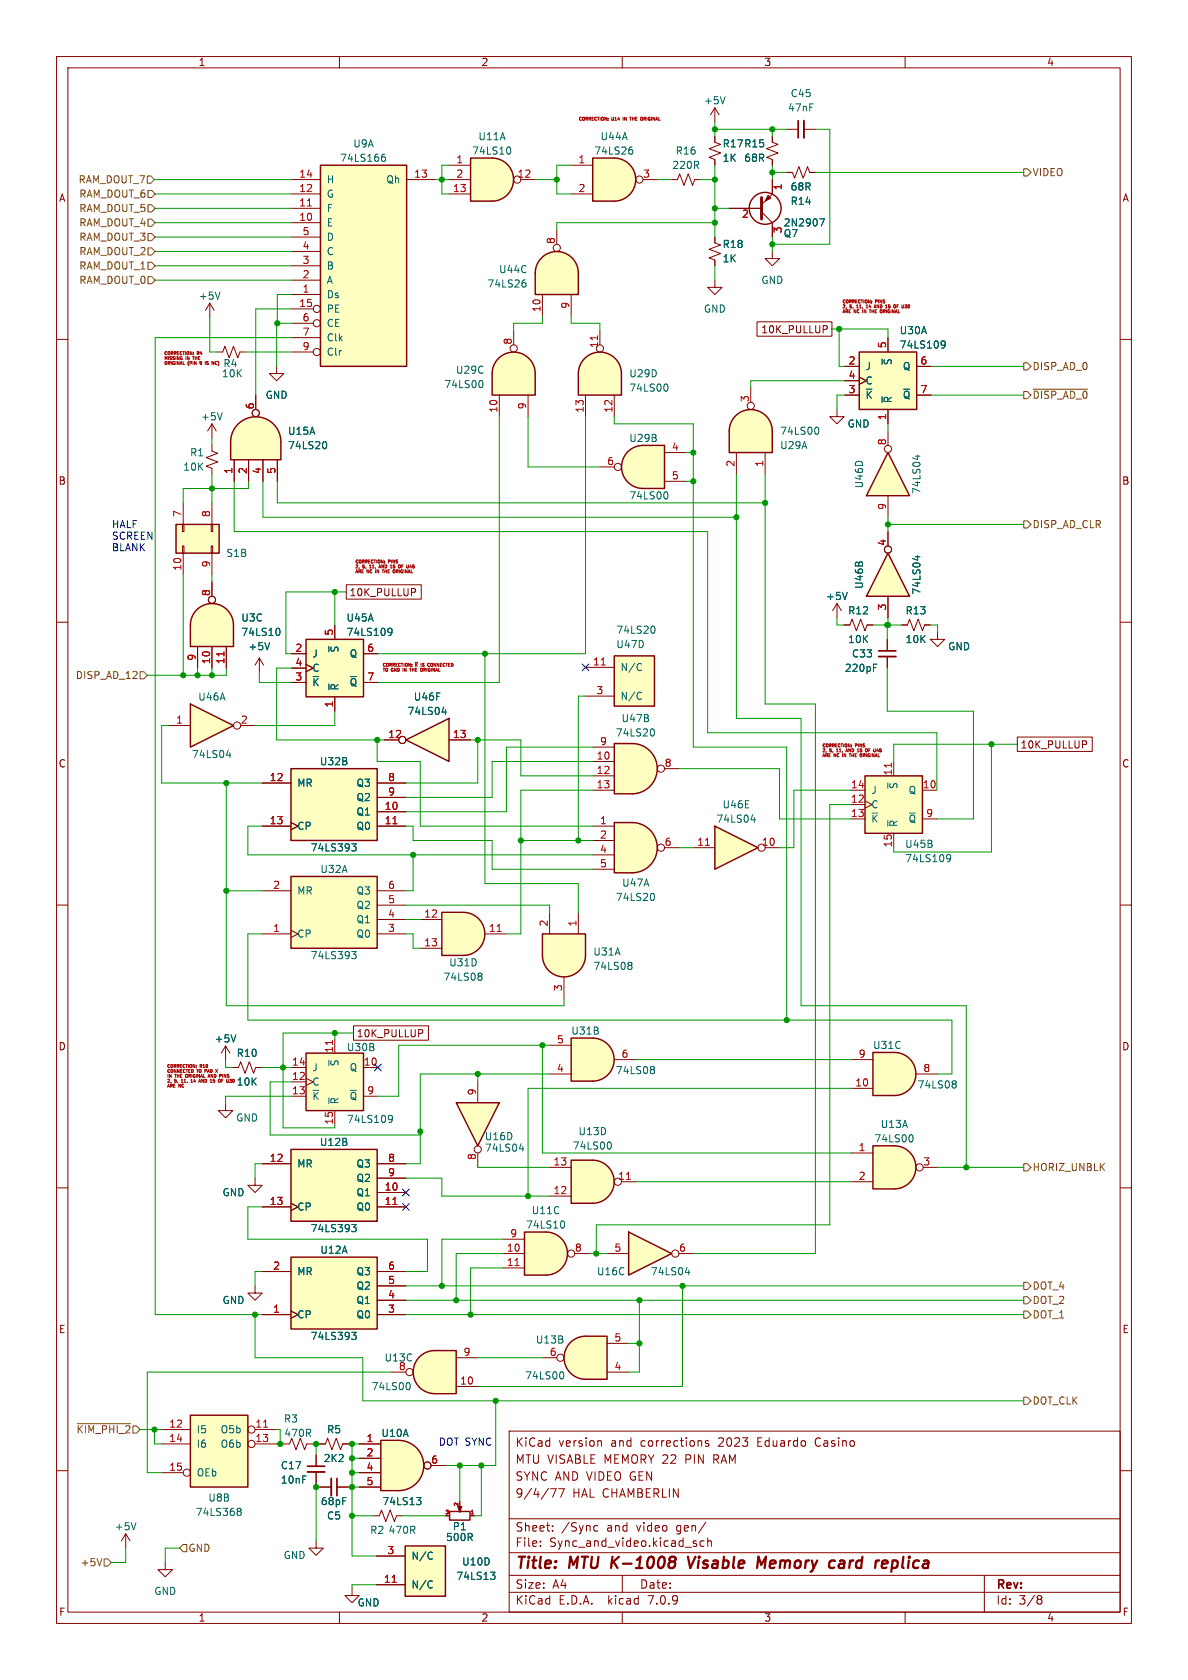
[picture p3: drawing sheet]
<svg xmlns="http://www.w3.org/2000/svg" width="210mm" height="297mm" viewBox="0 0 210 297" stroke-linecap="round" stroke-linejoin="round" font-family="sans-serif">
<defs><g id="words">
<g font-size="2.8" fill="#840000">
<text x="91" y="277.9">Title:</text>
<text x="100.7" y="277.9">MTU</text>
<text x="108.9" y="277.9">K-1008</text>
<text x="123.3" y="277.9">Visable</text>
<text x="136.3" y="277.9">Memory</text>
<text x="149.9" y="277.9">card</text>
<text x="158.8" y="277.9">replica</text>
</g>
<g font-size="2.1" fill="#840000">
<text x="91" y="256">KiCad</text>
<text x="98.7" y="256">version</text>
<text x="108" y="256">and</text>
<text x="113.4" y="256">corrections</text>
<text x="127.3" y="256">2023</text>
<text x="134.3" y="256">Eduardo</text>
<text x="144.7" y="256">Casino</text>
<text x="91" y="262">SYNC AND VIDEO GEN</text>
<text x="91" y="259">MTU VISABLE MEMORY 22</text>
<text x="121.4" y="259">PIN</text>
<text x="126.5" y="259">RAM</text>
<text x="91" y="265">9/4/77</text>
<text x="101.2" y="265">HAL CHAMBERLIN</text>
<text x="91" y="273.7">File:</text>
<text x="91" y="271">Sheet:</text>
<text x="97.1" y="273.7">Sync_and_video.kicad_sch</text>
<text x="99.2" y="271">/Sync</text>
<text x="107.3" y="271">and</text>
<text x="112.7" y="271">video</text>
<text x="119.9" y="271">gen/</text>
<text x="91" y="281.1">Size:</text>
<text x="97.7" y="281.1">A4</text>
<text x="113" y="281.1">Date:</text>
<text x="176" y="281.3">Rev:</text>
<text x="91" y="283.9">KiCad</text>
<text x="98.7" y="283.9">E.D.A.</text>
<text x="107.6" y="283.9">kicad</text>
<text x="114.9" y="283.9">7.0.9</text>
<text x="176" y="283.9">Id:</text>
<text x="180.1" y="283.9">3/8</text>
</g>
<g font-size="1.8" fill="#840000">
<text x="35" y="11.9">1</text>
<text x="85" y="11.9">2</text>
<text x="135" y="11.9">3</text>
<text x="185" y="11.9">4</text>
<text x="10.3" y="35.9">A</text>
<text x="198.4" y="35.9">A</text>
<text x="134.5" y="59.1">10K_PULLUP</text>
<text x="10.3" y="85.9">B</text>
<text x="198.3" y="85.9">B</text>
<text x="61.7" y="105.6">10K_PULLUP</text>
<text x="10.3" y="135.9">C</text>
<text x="180.3" y="132.5">10K_PULLUP</text>
<text x="198.3" y="135.9">C</text>
<text x="10.3" y="185.9">D</text>
<text x="63" y="183.6">10K_PULLUP</text>
<text x="198.3" y="185.9">D</text>
<text x="10.3" y="235.9">E</text>
<text x="198.3" y="235.9">E</text>
<text x="10.3" y="285.9">F</text>
<text x="35" y="286.9">1</text>
<text x="85" y="286.9">2</text>
<text x="135" y="286.9">3</text>
<text x="185" y="286.9">4</text>
<text x="198.4" y="285.9">F</text>
</g>
<g font-size="1.8" fill="#006464">
<text x="139.7" y="17.4">C45</text>
<text x="124.3" y="18.6">+5V</text>
<text x="139.2" y="19.9">47nF</text>
<text x="60" y="28.8">74LS166</text>
<text x="62.3" y="26.3">U9A</text>
<text x="83.3" y="27.5">74LS10</text>
<text x="84.5" y="25">U11A</text>
<text x="104.9" y="27.5">74LS26</text>
<text x="106.1" y="25">U44A</text>
<text x="119.3" y="27.5">R16</text>
<text x="127.6" y="28.8">1K</text>
<text x="127.6" y="26.3">R17 R15</text>
<text x="131.5" y="28.8">68R</text>
<text x="57.7" y="35.2">G</text>
<text x="57.7" y="32.6">H</text>
<text x="68.2" y="32.6">Qh</text>
<text x="118.7" y="30.1">220R</text>
<text x="139.7" y="33.9">68R</text>
<text x="57.7" y="40.2">E</text>
<text x="57.7" y="37.7">F</text>
<text x="138.4" y="40.2">2N2907</text>
<text x="139.7" y="36.4">R14</text>
<text x="57.7" y="47.9">B</text>
<text x="57.7" y="45.3">C</text>
<text x="57.7" y="42.8">D</text>
<text x="127.6" y="46.6">1K</text>
<text x="127.6" y="44">R18</text>
<text x="138.4" y="42.1">Q7</text>
<text x="35" y="53.2">+5V</text>
<text x="57.7" y="52.9">Ds</text>
<text x="57.7" y="50.4">A</text>
<text x="86.1" y="51">74LS26</text>
<text x="88.1" y="48.5">U44C</text>
<text x="134.5" y="50.4">GND</text>
<text x="57.7" y="55.5">PE</text>
<text x="57.7" y="58">CE</text>
<text x="124.3" y="55.5">GND</text>
<text x="158.9" y="59.3">U30A</text>
<text x="39.4" y="65.1">R4</text>
<text x="57.7" y="60.6">Clk</text>
<text x="57.7" y="63.1">Clr</text>
<text x="152.9" y="65.6">J</text>
<text x="157.8" y="64.7" transform="rotate(-90 157.8 64.7)">~{S}</text>
<text x="158.9" y="61.8">74LS109</text>
<text x="159.5" y="65.6">Q</text>
<text x="39.1" y="66.9">10K</text>
<text x="46.9" y="70.7">GND</text>
<text x="78.4" y="68.8">74LS00</text>
<text x="80.5" y="66.3">U29C</text>
<text x="111.1" y="66.9">U29D</text>
<text x="111.1" y="69.4">74LS00</text>
<text x="152.9" y="70.7">~{K}</text>
<text x="152.9" y="68.2">C</text>
<text x="157.8" y="71.4" transform="rotate(-90 157.8 71.4)">~{R}</text>
<text x="159.5" y="70.7">~{Q}</text>
<text x="35.4" y="74.5">+5V</text>
<text x="50.8" y="77.1">U15A</text>
<text x="137.8" y="77.1">74LS00</text>
<text x="149.7" y="75.8">GND</text>
<text x="32.3" y="83.4">10K</text>
<text x="33.5" y="80.9">R1</text>
<text x="50.8" y="79.6">74LS20</text>
<text x="111.1" y="78.3">U29B</text>
<text x="137.8" y="79.6">U29A</text>
<text x="111.1" y="88.5">74LS00</text>
<text x="152.8" y="86.4" transform="rotate(-90 152.8 86.4)">U46D</text>
<text x="162.9" y="87.5" transform="rotate(-90 162.9 87.5)">74LS04</text>
<text x="39.9" y="98.7">S1B</text>
<text x="145.9" y="106.3">+5V</text>
<text x="152.8" y="104.2" transform="rotate(-90 152.8 104.2)">U46B</text>
<text x="162.9" y="105.2" transform="rotate(-90 162.9 105.2)">74LS04</text>
<text x="42.6" y="110.1">U3C</text>
<text x="42.6" y="112.6">74LS10</text>
<text x="61.1" y="110.1">U45A</text>
<text x="61.1" y="112.6">74LS109</text>
<text x="108.8" y="112.2">74LS20</text>
<text x="149.8" y="108.8">R12</text>
<text x="149.8" y="113.9">10K</text>
<text x="160" y="108.8">R13</text>
<text x="160" y="113.9">10K</text>
<text x="43.8" y="115.2">+5V</text>
<text x="55.1" y="116.4">J</text>
<text x="55.1" y="119">C</text>
<text x="60" y="115.5" transform="rotate(-90 60 115.5)">~{S}</text>
<text x="61.7" y="116.4">Q</text>
<text x="108.8" y="114.8">U47D</text>
<text x="109.6" y="118.8">N/C</text>
<text x="149.2" y="119">220pF</text>
<text x="150.5" y="116.4">C33</text>
<text x="167.5" y="115.2">GND</text>
<text x="34.9" y="124.1">U46A</text>
<text x="55.1" y="121.5">~{K}</text>
<text x="60" y="122.2" transform="rotate(-90 60 122.2)">~{R}</text>
<text x="61.7" y="121.5">~{Q}</text>
<text x="73" y="124.1">U46F</text>
<text x="109.6" y="123.9">N/C</text>
<text x="71.9" y="126.6">74LS04</text>
<text x="108.7" y="130.4">74LS20</text>
<text x="109.8" y="127.9">U47B</text>
<text x="33.8" y="134.2">74LS04</text>
<text x="56.4" y="135.5">U32B</text>
<text x="52.5" y="139.3">MR</text>
<text x="62.9" y="139.3">Q3</text>
<text x="62.9" y="141.8">Q2</text>
<text x="127.6" y="143.1">U46E</text>
<text x="153.9" y="143.1">C</text>
<text x="153.9" y="140.6">J</text>
<text x="158.9" y="139.6" transform="rotate(-90 158.9 139.6)">~{S}</text>
<text x="160.5" y="140.6">Q</text>
<text x="52.5" y="146.9">CP</text>
<text x="62.9" y="144.4">Q1</text>
<text x="62.9" y="146.9">Q0</text>
<text x="126.5" y="145.6">74LS04</text>
<text x="153.9" y="145.6">~{K}</text>
<text x="158.9" y="146.3" transform="rotate(-90 158.9 146.3)">~{R}</text>
<text x="160.5" y="145.6">~{Q}</text>
<text x="54.8" y="150.7">74LS393</text>
<text x="56.5" y="154.5">U32A</text>
<text x="159.9" y="150.1">U45B</text>
<text x="159.9" y="152.6">74LS109</text>
<text x="52.5" y="158.3">MR</text>
<text x="62.9" y="160.9">Q2</text>
<text x="62.9" y="158.3">Q3</text>
<text x="108.8" y="159.5">74LS20</text>
<text x="109.9" y="156.9">U47A</text>
<text x="52.5" y="166">CP</text>
<text x="62.9" y="166">Q0</text>
<text x="62.9" y="163.4">Q1</text>
<text x="54.8" y="169.8">74LS393</text>
<text x="78.3" y="173.6">74LS08</text>
<text x="79.3" y="171">U31D</text>
<text x="104.8" y="169.1">U31A</text>
<text x="104.8" y="171.7">74LS08</text>
<text x="37.8" y="184.5">+5V</text>
<text x="100.9" y="183.1">U31B</text>
<text x="154.2" y="185.6">U31C</text>
<text x="41.7" y="187">R10</text>
<text x="55.1" y="189.6">J</text>
<text x="60" y="188.6" transform="rotate(-90 60 188.6)">~{S}</text>
<text x="61.2" y="186">U30B</text>
<text x="61.7" y="189.6">Q</text>
<text x="108.8" y="190.1">74LS08</text>
<text x="41.7" y="192.1">10K</text>
<text x="55.1" y="192.1">C</text>
<text x="55.1" y="194.7">~{K}</text>
<text x="60" y="195.3" transform="rotate(-90 60 195.3)">~{R}</text>
<text x="61.7" y="194.7">~{Q}</text>
<text x="162.1" y="192.6">74LS08</text>
<text x="41.7" y="198.5">GND</text>
<text x="56.4" y="202.8">U12B</text>
<text x="61.2" y="198.7">74LS109</text>
<text x="85.6" y="201.8">U16D</text>
<text x="85.6" y="203.8">74LS04</text>
<text x="101.1" y="203.4">74LS00</text>
<text x="102.2" y="200.9">U13D</text>
<text x="154.5" y="202.2">74LS00</text>
<text x="155.6" y="199.6">U13A</text>
<text x="52.5" y="206.6">MR</text>
<text x="62.9" y="206.6">Q3</text>
<text x="62.9" y="209.1">Q2</text>
<text x="39.2" y="211.7">GND</text>
<text x="52.5" y="214.2">CP</text>
<text x="62.9" y="211.7">Q1</text>
<text x="62.9" y="214.2">Q0</text>
<text x="93.9" y="214.9">U11C</text>
<text x="54.8" y="218">74LS393</text>
<text x="56.5" y="221.8">U12A</text>
<text x="92.9" y="217.4">74LS10</text>
<text x="52.5" y="225.7">MR</text>
<text x="62.9" y="225.7">Q3</text>
<text x="105.4" y="225.7">U16C</text>
<text x="114.9" y="225.7">74LS04</text>
<text x="39.2" y="230.7">GND</text>
<text x="52.5" y="233.3">CP</text>
<text x="62.9" y="233.3">Q0</text>
<text x="62.9" y="230.7">Q1</text>
<text x="62.9" y="228.2">Q2</text>
<text x="54.8" y="237.1">74LS393</text>
<text x="94.6" y="237.7">U13B</text>
<text x="65.6" y="246">74LS00</text>
<text x="67.9" y="240.9">U13C</text>
<text x="70.4" y="242.3">8</text>
<text x="92.7" y="244.1">74LS00</text>
<text x="50.1" y="251.7">R3</text>
<text x="34.7" y="253.6">I5</text>
<text x="34.7" y="256.1">I6</text>
<text x="38.9" y="253.6">O5b</text>
<text x="38.9" y="256.1">O6b</text>
<text x="50.2" y="254.2">470R</text>
<text x="57.7" y="253.6">R5</text>
<text x="67.3" y="254.2">U10A</text>
<text x="34.7" y="261.2">OEb</text>
<text x="49.5" y="259.9">C17</text>
<text x="49.5" y="262.5">10nF</text>
<text x="57.1" y="258.7">2K2</text>
<text x="34.5" y="268.2">74LS368</text>
<text x="36.7" y="265.7">U8B</text>
<text x="56.6" y="266.3">68pF</text>
<text x="57.7" y="268.8">C5</text>
<text x="67.5" y="266.3">74LS13</text>
<text x="20.2" y="270.7">+5V</text>
<text x="50" y="275.8">GND</text>
<text x="65.3" y="271.4">R2</text>
<text x="68.6" y="271.4">470R</text>
<text x="72.6" y="275.9">N/C</text>
<text x="78.7" y="272.6">500R</text>
<text x="79.9" y="270.7">P1</text>
<text x="72.6" y="281">N/C</text>
<text x="80.6" y="279.5">74LS13</text>
<text x="81.6" y="277">U10D</text>
<text x="27.2" y="282.2">GND</text>
<text x="63.1" y="284.2">GND</text>
</g>
<g font-size="1.8" fill="#a90000">
<text x="80.6" y="29">1</text>
<text x="102.2" y="29">1</text>
<text x="52.8" y="34">12</text>
<text x="52.8" y="31.5">14</text>
<text x="73.1" y="31.5">13</text>
<text x="80" y="34">13</text>
<text x="80.6" y="31.5">2</text>
<text x="91.4" y="31.5">12</text>
<text x="102.2" y="34">2</text>
<text x="113.6" y="31.5">3</text>
<text x="138.5" y="33.7" transform="rotate(-90 138.5 33.7)">1</text>
<text x="52.8" y="39.1">10</text>
<text x="52.8" y="36.6">11</text>
<text x="53.4" y="41.7">5</text>
<text x="131.1" y="38.8">2</text>
<text x="138.5" y="41.3" transform="rotate(-90 138.5 41.3)">3</text>
<text x="53.4" y="46.7">3</text>
<text x="53.4" y="44.2">4</text>
<text x="98.2" y="43.3" transform="rotate(-90 98.2 43.3)">8</text>
<text x="53.4" y="51.8">1</text>
<text x="53.4" y="49.3">2</text>
<text x="52.8" y="54.4">15</text>
<text x="53.4" y="56.9">6</text>
<text x="53.4" y="59.4">7</text>
<text x="95.6" y="55.3" transform="rotate(-90 95.6 55.3)">10</text>
<text x="100.7" y="54.7" transform="rotate(-90 100.7 54.7)">9</text>
<text x="53.4" y="62">9</text>
<text x="90.6" y="61" transform="rotate(-90 90.6 61)">8</text>
<text x="105.8" y="61.6" transform="rotate(-90 105.8 61.6)">11</text>
<text x="149.9" y="64.5">2</text>
<text x="156.7" y="61.7" transform="rotate(-90 156.7 61.7)">5</text>
<text x="162.6" y="64.5">6</text>
<text x="132.5" y="71.2" transform="rotate(-90 132.5 71.2)">3</text>
<text x="149.9" y="69.6">3</text>
<text x="149.9" y="67.1">4</text>
<text x="162.6" y="69.6">7</text>
<text x="45" y="72.5" transform="rotate(-90 45 72.5)">6</text>
<text x="88" y="73.1" transform="rotate(-90 88 73.1)">10</text>
<text x="93.1" y="72.5" transform="rotate(-90 93.1 72.5)">9</text>
<text x="103.3" y="73.1" transform="rotate(-90 103.3 73.1)">13</text>
<text x="108.3" y="73.1" transform="rotate(-90 108.3 73.1)">12</text>
<text x="156.7" y="74.4" transform="rotate(-90 156.7 74.4)">1</text>
<text x="41.1" y="83.9" transform="rotate(-90 41.1 83.9)">1</text>
<text x="43.7" y="83.9" transform="rotate(-90 43.7 83.9)">2</text>
<text x="46.2" y="83.9" transform="rotate(-90 46.2 83.9)">4</text>
<text x="48.8" y="83.9" transform="rotate(-90 48.8 83.9)">5</text>
<text x="107.2" y="82.3">6</text>
<text x="118.7" y="79.8">4</text>
<text x="129.9" y="82.6" transform="rotate(-90 129.9 82.6)">2</text>
<text x="135" y="82.6" transform="rotate(-90 135 82.6)">1</text>
<text x="156.7" y="78.8" transform="rotate(-90 156.7 78.8)">8</text>
<text x="118.7" y="84.8">5</text>
<text x="32.1" y="91.5" transform="rotate(-90 32.1 91.5)">7</text>
<text x="37.2" y="91.5" transform="rotate(-90 37.2 91.5)">8</text>
<text x="156.7" y="90.2" transform="rotate(-90 156.7 90.2)">9</text>
<text x="32.1" y="101" transform="rotate(-90 32.1 101)">10</text>
<text x="37.2" y="100.4" transform="rotate(-90 37.2 100.4)">9</text>
<text x="156.7" y="96.6" transform="rotate(-90 156.7 96.6)">4</text>
<text x="37.2" y="105.5" transform="rotate(-90 37.2 105.5)">8</text>
<text x="58.9" y="112.5" transform="rotate(-90 58.9 112.5)">5</text>
<text x="156.7" y="108" transform="rotate(-90 156.7 108)">3</text>
<text x="34.7" y="116.9" transform="rotate(-90 34.7 116.9)">9</text>
<text x="37.2" y="117.5" transform="rotate(-90 37.2 117.5)">10</text>
<text x="39.8" y="117.5" transform="rotate(-90 39.8 117.5)">11</text>
<text x="52.1" y="115.3">2</text>
<text x="52.1" y="117.9">4</text>
<text x="64.8" y="115.3">6</text>
<text x="104.7" y="117.7">11</text>
<text x="52.1" y="120.4">3</text>
<text x="58.9" y="125.2" transform="rotate(-90 58.9 125.2)">1</text>
<text x="64.8" y="120.4">7</text>
<text x="105.3" y="122.8">3</text>
<text x="31" y="128">1</text>
<text x="42.5" y="128">2</text>
<text x="68.5" y="130.6">12</text>
<text x="80" y="130.6">13</text>
<text x="106" y="131.8">9</text>
<text x="105.4" y="134.4">10</text>
<text x="105.4" y="136.9">12</text>
<text x="117.4" y="135.6">8</text>
<text x="157.7" y="137.2" transform="rotate(-90 157.7 137.2)">11</text>
<text x="47.6" y="138.2">12</text>
<text x="67.9" y="143.3">10</text>
<text x="68.5" y="138.2">8</text>
<text x="68.5" y="140.7">9</text>
<text x="105.4" y="139.4">13</text>
<text x="150.3" y="142">12</text>
<text x="150.3" y="139.4">14</text>
<text x="163" y="139.4">10</text>
<text x="47.6" y="145.8">13</text>
<text x="67.9" y="145.8">11</text>
<text x="106" y="145.8">1</text>
<text x="106" y="148.3">2</text>
<text x="117.4" y="149.6">6</text>
<text x="123.1" y="149.6">11</text>
<text x="134.6" y="149.6">10</text>
<text x="150.3" y="144.5">13</text>
<text x="157.7" y="149.9" transform="rotate(-90 157.7 149.9)">15</text>
<text x="163.6" y="144.5">9</text>
<text x="106" y="150.9">4</text>
<text x="106" y="153.4">5</text>
<text x="48.2" y="157.2">2</text>
<text x="68.5" y="159.8">5</text>
<text x="68.5" y="157.2">6</text>
<text x="48.2" y="164.8">1</text>
<text x="68.5" y="164.8">3</text>
<text x="68.5" y="162.3">4</text>
<text x="74.9" y="162.3">12</text>
<text x="74.9" y="167.4">13</text>
<text x="86.3" y="164.8">11</text>
<text x="96.9" y="163.9" transform="rotate(-90 96.9 163.9)">2</text>
<text x="102" y="163.9" transform="rotate(-90 102 163.9)">1</text>
<text x="99.4" y="175.3" transform="rotate(-90 99.4 175.3)">3</text>
<text x="98.4" y="184.5">5</text>
<text x="51.5" y="191">12</text>
<text x="51.5" y="188.5">14</text>
<text x="58.9" y="186.2" transform="rotate(-90 58.9 186.2)">11</text>
<text x="64.2" y="188.5">10</text>
<text x="98.4" y="189.6">4</text>
<text x="109.8" y="187.1">6</text>
<text x="151.7" y="187.1">9</text>
<text x="163.1" y="189.6">8</text>
<text x="51.5" y="193.5">13</text>
<text x="64.8" y="193.5">9</text>
<text x="84.2" y="193.7" transform="rotate(-90 84.2 193.7)">9</text>
<text x="151.1" y="192.2">10</text>
<text x="58.9" y="198.9" transform="rotate(-90 58.9 198.9)">15</text>
<text x="151.7" y="203.6">1</text>
<text x="47.6" y="205.5">12</text>
<text x="68.5" y="205.5">8</text>
<text x="68.5" y="208">9</text>
<text x="84.2" y="205.2" transform="rotate(-90 84.2 205.2)">8</text>
<text x="97.7" y="206.1">13</text>
<text x="109.2" y="208.7">11</text>
<text x="151.7" y="208.7">2</text>
<text x="163.1" y="206.1">3</text>
<text x="47.6" y="213.1">13</text>
<text x="67.9" y="210.6">10</text>
<text x="67.9" y="213.1">11</text>
<text x="97.7" y="211.2">12</text>
<text x="89.5" y="221.4">10</text>
<text x="90.1" y="218.8">9</text>
<text x="101.5" y="221.4">8</text>
<text x="108.5" y="221.4">5</text>
<text x="119.9" y="221.4">6</text>
<text x="48.2" y="224.5">2</text>
<text x="68.5" y="227.1">5</text>
<text x="68.5" y="224.5">6</text>
<text x="89.5" y="223.9">11</text>
<text x="48.2" y="232.2">1</text>
<text x="68.5" y="232.2">3</text>
<text x="68.5" y="229.6">4</text>
<text x="81.8" y="239.8">9</text>
<text x="97.1" y="239.8">6</text>
<text x="108.5" y="237.2">5</text>
<text x="81.2" y="244.9">10</text>
<text x="108.5" y="242.3">4</text>
<text x="29.8" y="252.5">12</text>
<text x="29.8" y="255">14</text>
<text x="45" y="252.5">11</text>
<text x="45" y="255">13</text>
<text x="64.7" y="255">1</text>
<text x="64.7" y="257.6">2</text>
<text x="29.8" y="260.1">15</text>
<text x="64.7" y="260.1">4</text>
<text x="64.7" y="262.6">5</text>
<text x="76.1" y="258.8">6</text>
<text x="68.4" y="274.8">3</text>
<text x="67.8" y="279.9">11</text>
</g>
<g font-size="1.8" fill="#725600">
<text x="13.8" y="32.6">RAM_DOUT_7</text>
<text x="13.9" y="35.2">RAM_DOUT_6</text>
<text x="182.4" y="31.3">VIDEO</text>
<text x="13.9" y="37.7">RAM_DOUT_5</text>
<text x="13.9" y="40.2">RAM_DOUT_4</text>
<text x="13.9" y="45.3">RAM_DOUT_2</text>
<text x="13.9" y="42.8">RAM_DOUT_3</text>
<text x="13.9" y="47.9">RAM_DOUT_1</text>
<text x="13.9" y="50.4">RAM_DOUT_0</text>
<text x="182.4" y="65.6">DISP_AD_0</text>
<text x="182.4" y="70.7">~{DISP_AD_0}</text>
<text x="182.4" y="93.6">DISP_AD_CLR</text>
<text x="13.3" y="120.2">DISP_AD_12</text>
<text x="182.4" y="207.2">HORIZ_UNBLK</text>
<text x="182.4" y="228.2">DOT_4</text>
<text x="182.4" y="230.7">DOT_2</text>
<text x="182.4" y="233.3">DOT_1</text>
<text x="182.4" y="248.5">DOT_CLK</text>
<text x="13.4" y="253.6">~{KIM_PHI_2}</text>
<text x="33.2" y="274.5">GND</text>
<text x="14.2" y="277.1">+5V</text>
</g>
<g font-size="1.8" fill="#0000c2">
<text x="19.7" y="93.5">HALF</text>
<text x="19.7" y="95.5">SCREEN</text>
<text x="19.7" y="97.5">BLANK</text>
<text x="77.5" y="255.7">DOT SYNC</text>
</g>
<g font-size=".9" fill="#a90000">
<text x="78.6" y="267.7">3</text>
<text x="81" y="266.4" transform="rotate(-90 81 266.4)">2</text>
<text x="83.1" y="267.7">1</text>
</g>
<g font-size=".8" fill="#c20000">
<text x="102.2" y="21.3">CORRECTION:</text>
<text x="108.3" y="21.3">U14</text>
<text x="110.6" y="21.3">IN</text>
<text x="112.2" y="21.3">THE</text>
<text x="114.4" y="21.3">ORIGINAL</text>
<text x="148.8" y="53.6">CORRECTION:</text>
<text x="154.9" y="53.6">PINS</text>
<text x="148.8" y="54.5">2,</text>
<text x="148.8" y="55.4">ARE</text>
<text x="150.4" y="54.5">5,</text>
<text x="151.1" y="55.4">NC</text>
<text x="151.9" y="54.5">11,</text>
<text x="153" y="55.4">IN</text>
<text x="154" y="54.5">14</text>
<text x="154.5" y="55.4">THE</text>
<text x="155.7" y="54.5">AND</text>
<text x="156.8" y="55.4">ORIGINAL</text>
<text x="158.1" y="54.5">15</text>
<text x="159.9" y="54.5">OF</text>
<text x="29" y="62.8">CORRECTION:</text>
<text x="29" y="63.7">MISSING</text>
<text x="29" y="64.5">ORIGINAL</text>
<text x="33" y="63.7">IN</text>
<text x="33.3" y="64.5">(PIN</text>
<text x="34.6" y="63.7">THE</text>
<text x="35" y="62.8">R4</text>
<text x="35.8" y="64.5">9</text>
<text x="37.1" y="64.5">IS</text>
<text x="38.6" y="64.5">NC)</text>
<text x="62.7" y="99.6">CORRECTION:</text>
<text x="62.7" y="100.5">2,</text>
<text x="62.7" y="101.4">ARE</text>
<text x="64.3" y="100.5">5,</text>
<text x="65" y="101.4">NC</text>
<text x="65.8" y="100.5">11,</text>
<text x="66.9" y="101.4">IN</text>
<text x="67.8" y="100.5">AND</text>
<text x="68.4" y="101.4">THE</text>
<text x="68.8" y="99.6">PINS</text>
<text x="70.2" y="100.5">15</text>
<text x="70.7" y="101.4">ORIGINAL</text>
<text x="72" y="100.5">OF</text>
<text x="67.6" y="117.9">CORRECTION:</text>
<text x="67.6" y="118.7">TO</text>
<text x="69.3" y="118.7">GND</text>
<text x="71.7" y="118.7">IN</text>
<text x="73.3" y="118.7">THE</text>
<text x="73.6" y="117.9">~{K}IS</text>
<text x="75.5" y="118.7">ORIGINAL</text>
<text x="76.4" y="117.9">CONNECTED</text>
<text x="145.3" y="132.1">CORRECTION:</text>
<text x="145.3" y="133">2,</text>
<text x="145.3" y="133.9">ARE</text>
<text x="146.8" y="133">5,</text>
<text x="147.5" y="133.9">NC</text>
<text x="148.4" y="133">11,</text>
<text x="149.4" y="133.9">IN</text>
<text x="150.4" y="133">AND</text>
<text x="151" y="133.9">THE</text>
<text x="151.3" y="132.1">PINS</text>
<text x="152.7" y="133">15</text>
<text x="153.2" y="133.9">ORIGINAL</text>
<text x="154.5" y="133">OF</text>
<text x="29.5" y="188.8">CORRECTION:</text>
<text x="29.5" y="189.7">CONNECTED</text>
<text x="29.5" y="190.5">IN</text>
<text x="29.5" y="191.4">2,</text>
<text x="31" y="191.4">5,</text>
<text x="31" y="190.5">THE</text>
<text x="32.5" y="191.4">11,</text>
<text x="33.3" y="190.5">ORIGINAL</text>
<text x="34.6" y="191.4">14</text>
<text x="34.9" y="189.7">TO</text>
<text x="35.5" y="188.8">R10</text>
<text x="36.4" y="191.4">AND</text>
<text x="36.7" y="189.7">PAD</text>
<text x="37.7" y="190.5">AND</text>
<text x="38.7" y="191.4">15</text>
<text x="39" y="189.7">X</text>
<text x="40" y="190.5">PINS</text>
<text x="40.5" y="191.4">OF</text>
<text x="29.5" y="192.3">ARE</text>
<text x="31.7" y="192.3">NC</text>
</g>
<text font-size=".8" fill="#006464" x="42.3" y="191.4">U30</text>
</g></defs>
<g fill="none" stroke="#840000" stroke-width=".18">
<path d="M10 10h190v277h-190zM12 12h186v273h-186zM60 10v2M110 10v2M160 10v2M10 60h2M157 59.7v2.5M198 60h2M149.4 64.8h2.5M149.4 69.9h2.5M149.4 67.3h2.5M151.9 66.7l1.3 .6-1.3 .6"/>
<path d="M157 72.4v2.5M162.1 64.8h2.5M162.1 69.9h2.5M10 110h2M198 110h2M10 160h2M198 160h2M10 210h2M45.1 208.3v1.3h1.3l-1.3 1.2-1.3-1.2h1.3M198 210h2M10 260h2M90 253h108v32h-108z"/>
<path d="M105.9 254.7l.4 .1v.1v.8M125.2 254.8l-.3-.1-.2 .2 .1 .2 .4 .2v.3h-.5M198 260h2M22.2 271.1l-.7 1.3M22.2 271.1v2.6M22.2 271.1l.8 1.3M90 278.5h108M90 274.5h108M90 268.5h108M95.5 273.2v.2M95.5 272.5v.1M97.3 263.2h1l-.6 1.5"/>
<path d="M97.7 270.5v.2M97.7 269.8v.1M98.8 263.2h1l-.7 1.5M105.1 270.6h.6M105.1 269.8h.6M110 278.5v3M123 272.9l.2 .2-.2 .3M123 272.4l.1 .1M124.5 272.5l-.5-.1-.2 .3v.4l.1 .2h.6M124.8 269.1l-1.3 1.9M125.1 272.5l.2-.1 .4 .1 .1 .9M125.1 271.9v1.5"/>
<path d="M174 278.5v6.5M60 285v2M90 281.5h108M110 285v2M160 285v2M183.6 282.1h.3l.3 .3-.3 .3M183.6 282.7h.3M183.9 282.7l.2 .2 .1 .4-.3 .3h-.3"/>
</g>
<path d="M108.3 275.2l-.3 2M109.4 275.2l-1.3 1.1M119.1 275.2l.3 .2a.44 .44 0 0 1-.4 .7l.3 .2a.67 .67 0 0 1-.2 .8M121.6 275.2l.4 2 .9-2M134.1 275.2l.5 1.4 .8-1.4-.2 2M148.5 276l.2-.1 .5 .1M149.3 276.3l-.7 .1a.4 .4 0 0 0-.3 .4 .4 .4 0 0 0 .2 .4l.7-.1M157.7 277.1l.5 .1M157.8 275.9l-.2 2M158 275.9l-.2 .1" fill="none" stroke="#840000" stroke-width=".4"/>
<g fill="#ffffc2" stroke="#ffffc2" stroke-width=".18">
<path d="M151.9 62.2h10.2v10.2h-10.2z"/>
<path d="M74.2 239.9a3.8 3.8 0 0 1 2.6-1.1v7.6a3.8 3.8 0 0 1-3.5-2.4 3.8 3.8 0 0 1 .9-4.1z"/>
</g>
<path d="M151.9 62.2h10.2v10.2h-10.2z" fill="none" stroke="#840000" stroke-width=".25"/>
<path d="M166.5 60.3h.3l.2 .1a.84 .84 0 0 1-.3 1.1h-.2M167.1 60.8l-.3 .3-.3-.1M24 269.2l-.4 1.3" fill="none" stroke="#006464" stroke-width=".18"/>
<path d="M76.8 238.8h3.8v7.6h-3.8z" fill="#ffffc2"/>
<path d="M51.4 222.2h15.3v12.7h-15.3zM74.2 239.9a3.8 3.8 0 0 1 2.6-1.1h3.8v7.6h-3.8a3.8 3.8 0 0 1-3.5-2.4 3.8 3.8 0 0 1 .9-4.1z" fill="none" stroke="#840000" stroke-width=".25"/>
<g fill="none" stroke="#840000" stroke-width=".18">
<path d="M45.1 227.3v1.3h1.3l-1.3 1.3-1.3-1.3h1.3M46.4 232.4h5M46.4 224.8h5M51.4 231.8l1.3 .6-1.3 .6M66.7 232.4h5.1M66.7 224.8h5.1M66.7 229.9h5.1M66.7 227.3h5.1M69.2 242.6h2.6M80.6 245.1h3.9M80.6 240h3.9"/>
<circle cx="72.4" cy="242.6" r=".63"/>
</g>
<path d="M62.2 235.5h.8l-.5 .5 .4 .1 .1 .5-.3 .2h-.3M72.2 244.4a.79 .79 0 0 1 0 1.3" fill="none" stroke="#006464" stroke-width=".18"/>
<g fill="#ffffc2" stroke="#ffffc2" stroke-width=".18">
<path d="M51.4 222.2h15.3v12.7h-15.3z"/>
<path d="M158.1 202.6a3.8 3.8 0 0 1 3.8 3.8 3.8 3.8 0 0 1-3.8 3.8z"/>
</g>
<path d="M154.3 202.6h3.8v7.6h-3.8z" fill="#ffffc2"/>
<path d="M154.3 202.6h3.8a3.8 3.8 0 0 1 3.8 3.8 3.8 3.8 0 0 1-3.8 3.8h-3.8z" fill="none" stroke="#840000" stroke-width=".25"/>
<g fill="none" stroke="#840000" stroke-width=".18">
<path d="M126.4 24.1v1l1 .4-2.1 .8 2.1 .8-2.1 .7 1.1 .4v1M136.5 24.1v1l1 .4-2 .8 2 .8-2 .7 1 .4v1M150.5 203.8h3.8M150.5 208.9h3.8M163.2 206.4h2.5M56.5 262.9h2M59.6 262.9h2"/>
<circle cx="162.6" cy="206.4" r=".63"/>
</g>
<path d="M161.1 200.6a.79 .79 0 0 1 0 1.3" fill="none" stroke="#006464" stroke-width=".18"/>
<path d="M58.5 261.4v3" fill="none" stroke="#840000" stroke-width=".33"/>
<path d="M59.6 261.4v3" fill="none" stroke="#840000" stroke-width=".3"/>
<path d="M157 97.8l3.8 7.6h-7.6z" fill="#ffffc2"/>
<path d="M157 97.8l3.8 7.6h-7.6z" fill="none" stroke="#840000" stroke-width=".25"/>
<g fill="none" stroke="#840000" stroke-width=".18">
<path d="M157 94v2.5M157 105.4v3.8"/>
<circle cx="157" cy="97.2" r=".63"/>
</g>
<path d="M161.8 98.4h.8M162.2 98.2v.8" fill="none" stroke="#006464" stroke-width=".18"/>
<path d="M158.1 186.1a3.8 3.8 0 0 1 3.8 3.8 3.8 3.8 0 0 1-3.8 3.8z" fill="#ffffc2" stroke="#ffffc2" stroke-width=".18"/>
<path d="M154.3 186.1h3.8v7.6h-3.8z" fill="#ffffc2"/>
<path d="M154.3 186.1h3.8a3.8 3.8 0 0 1 3.8 3.8 3.8 3.8 0 0 1-3.8 3.8h-3.8z" fill="none" stroke="#840000" stroke-width=".25"/>
<path d="M37.5 78.7v1.1l1 .3-2.1 .8 2.1 .8-2.1 .7 1.1 .4v1M150.5 192.4h3.8M150.5 187.3h3.8M161.9 189.9h3.8" fill="none" stroke="#840000" stroke-width=".18"/>
<path d="M168.5 191.1h.3l.2 .2-.2 .3M168.5 191.6h.3M168.8 191.6l.2 .3v.2l-.1 .2h-.4" fill="none" stroke="#006464" stroke-width=".18"/>
<path d="M42.1 75a4.4 4.4 0 0 1 4.8-1 4.4 4.4 0 0 1 2.8 4.1h-8.9a4.4 4.4 0 0 1 1.3-3.1z" fill="#ffffc2" stroke="#ffffc2" stroke-width=".18"/>
<path d="M40.8 78.1h8.9v3.2h-8.9z" fill="#ffffc2"/>
<path d="M42.1 75a4.4 4.4 0 0 1 4.8-1 4.4 4.4 0 0 1 2.8 4.1v3.2h-8.9v-3.2a4.4 4.4 0 0 1 1.3-3.1zM108.6 116h7.1v8.8h-7.1z" fill="none" stroke="#840000" stroke-width=".25"/>
<g fill="none" stroke="#840000" stroke-width=".18">
<path d="M45.2 69.9v2.5M41.4 81.3v3.8M43.9 81.3v3.8M46.5 81.3v3.8M49 81.3v3.8M103.5 118h5.1M103.5 123.1h5.1"/>
<circle cx="45.2" cy="73" r=".63"/>
</g>
<path d="M57.4 78.1a.79 .79 0 0 1 0 1.2M113.1 117.3l.3 .1M113.4 118.4l-.3 .2M115.5 110.7a.79 .79 0 0 1 0 1.3M113.1 122.4l.3 .1M113.4 123.5l-.3 .1" fill="none" stroke="#006464" stroke-width=".18"/>
<g fill="#ffffc2" stroke="#ffffc2" stroke-width=".18">
<path d="M108.6 116h7.1v8.8h-7.1z"/>
<path d="M111.8 131.4a4.4 4.4 0 0 1 4.4 4.5 4.4 4.4 0 0 1-4.4 4.4z"/>
</g>
<path d="M106.3 117.6h.7" fill="none" stroke="#a90000" stroke-width=".18"/>
<path d="M108.6 131.4h3.2v8.9h-3.2z" fill="#ffffc2"/>
<g fill="none" stroke="#840000" stroke-width=".25">
<path d="M108.6 131.4h3.2a4.4 4.4 0 0 1 4.4 4.5 4.4 4.4 0 0 1-4.4 4.4h-3.2zM152.9 137.2h10.2v10.1h-10.2zM71.6 273.3h7.1v8.9h-7.1zM79.5 267.2h3.6v1.5h-3.6z"/>
<circle cx="135.3" cy="36.8" r="2.82"/>
</g>
<g fill="none" stroke="#840000" stroke-width=".18">
<path d="M126.4 19.1l-.8 1.2M126.4 19.1v2.5M126.4 19.1l.7 1.2M128.9 36.8h5.7M134.6 37.5l1.9 1.9v2.5M136.5 31.8v2.5l-1.9 1.9M139.1 30.5h1l.4 1 .7-2 .8 2 .7-2 .4 1h1M139.1 22.9h2M142.1 22.9h2M48.9 64.8v1.2h1.3l-1.3 1.3-1.3-1.3h1.3M45.8 116.3l-.7 1.3M45.8 116.3v2.6"/>
<path d="M45.8 116.3l.8 1.3M104.8 134.6h3.8M104.8 137.2h3.8M104.8 139.7h3.8M104.8 132.1h3.8M117.5 135.9h2.5M150.4 139.7h2.5M158 134.6v2.6M163.1 139.7h2.5M150.4 142.2h2.5M150.4 144.8h2.5M152.9 141.6l1.3 .6-1.3 .7"/>
<path d="M158 147.3v2.6M163.1 144.8h2.5M66 268h1.1l.3-1 .8 2 .8-2 .7 2 .4-1h1M66.5 275.1h5.1M81.3 265.4v1M83.2 268h.6M66.5 280.2h5.1"/>
<circle cx="116.8" cy="135.9" r=".63"/>
</g>
<path d="M128.2 17.1l-.4 1.3M144.9 38.7h.8l-.5 1.2M47.7 113.6l-.5 1.3M115.4 128.8a.79 .79 0 0 1 0 1.3M167.4 151.1h.4l.2 .1a.84 .84 0 0 1-.3 1.1h-.3M168 151.6l-.2 .3-.4-.1M76.2 279.5l.2 .1M76.2 274.4l.2 .1M76.4 275.5l-.2 .2M86.7 277.9h.8l-.4 .5 .3 .2 .1 .4-.2 .2h-.4M76.4 280.6l-.2 .1" fill="none" stroke="#006464" stroke-width=".18"/>
<path d="M142.1 21.3v3.1" fill="none" stroke="#840000" stroke-width=".33"/>
<path d="M141.1 21.3v3.1" fill="none" stroke="#840000" stroke-width=".3"/>
<path d="M134.6 34.9v3.8" fill="none" stroke="#840000" stroke-width=".51"/>
<g fill="#840000" stroke="#840000" stroke-width=".18">
<path d="M135.8 34.5l.5 .6-1 .5z"/>
<path d="M80.9 266.3h.8l-.4 1v-.2v.2z"/>
</g>
<g fill="#ffffc2" stroke="#ffffc2" stroke-width=".18">
<path d="M71.6 273.3h7.1v8.9h-7.1z"/>
<path d="M152.9 137.2h10.2v10.1h-10.2z"/>
</g>
<path d="M157.6 134.9v.7M69.3 279.7h.8" fill="none" stroke="#a90000" stroke-width=".18"/>
<path d="M157 80l3.8 7.6h-7.6z" fill="#ffffc2"/>
<path d="M157 80l3.8 7.6h-7.6z" fill="none" stroke="#840000" stroke-width=".25"/>
<g fill="none" stroke="#840000" stroke-width=".18">
<path d="M157 76.2v2.5M157 87.6v3.8"/>
<circle cx="157" cy="79.4" r=".63"/>
</g>
<path d="M161.8 80.6h.8M162.2 80.5v.7" fill="none" stroke="#006464" stroke-width=".18"/>
<path d="M34.8 107.8a3.8 3.8 0 0 1 4.1-.8 3.8 3.8 0 0 1 2.4 3.5h-7.6a3.8 3.8 0 0 1 1.1-2.7z" fill="#ffffc2" stroke="#ffffc2" stroke-width=".18"/>
<path d="M33.7 110.5h7.6v3.8h-7.6z" fill="#ffffc2"/>
<path d="M34.8 107.8a3.8 3.8 0 0 1 4.1-.8 3.8 3.8 0 0 1 2.4 3.5v3.8h-7.6v-3.8a3.8 3.8 0 0 1 1.1-2.7z" fill="none" stroke="#840000" stroke-width=".25"/>
<g fill="none" stroke="#840000" stroke-width=".18">
<path d="M34.9 114.3v3.8M37.5 102.9v2.5M37.5 114.3v3.8M40 114.3v3.8"/>
<circle cx="37.5" cy="106" r=".63"/>
</g>
<path d="M39.6 115.2v.8" fill="none" stroke="#a90000" stroke-width=".18"/>
<path d="M49.2 111.1a.79 .79 0 0 1 0 1.2" fill="none" stroke="#006464" stroke-width=".18"/>
<path d="M33.7 124.5l7.6 3.8-7.6 3.8z" fill="#ffffc2"/>
<path d="M31.1 92.7h7.6v5.1h-7.6zM54.1 113h10.2v10.2h-10.2zM33.7 124.5l7.6 3.8-7.6 3.8z" fill="none" stroke="#840000" stroke-width=".25"/>
<g fill="none" stroke="#840000" stroke-width=".18">
<path d="M126.4 41.9v1l1 .4-2.1 .8 2.1 .7-2.1 .8 1.1 .4v1M126.4 49.5v1.3h1.2l-1.2 1.3-1.3-1.3h1.3M136.5 44.5v1.2h1.3l-1.3 1.3-1.2-1.3h1.2M32.3 92.7h.2v1.3h-.2zM32.3 96.5h.2v1.3h-.2zM32.4 88.9v3.8M32.4 97.8v3.8M37.3 92.7h.3v1.3h-.3zM37.3 96.5h.3v1.3h-.3zM37.5 88.9v3.8M37.5 97.8v3.8M51.6 115.6h2.5"/>
<path d="M51.6 118.1h2.5M54.1 117.5l1.3 .6-1.3 .6M59.2 110.5v2.5M64.3 115.6h2.5M29.8 128.3h3.9M42.5 128.3h2.6M51.6 120.7h2.5M59.2 123.2v2.5M64.3 120.7h2.5"/>
<circle cx="41.9" cy="128.3" r=".63"/>
</g>
<path d="M68.7 111.1h.4l.1 .1a.84 .84 0 0 1-.3 1.1h-.2M69.3 111.6l-.2 .3-.4-.1M40 133.5h.8M40.6 133.1v.8" fill="none" stroke="#006464" stroke-width=".18"/>
<g fill="#ffffc2" stroke="#ffffc2" stroke-width=".18">
<path d="M31.1 92.7h7.6v5.1h-7.6z"/>
<path d="M54.1 113h10.2v10.2h-10.2z"/>
</g>
<path d="M71.8 130.8l7.6-3.8v7.6z" fill="#ffffc2"/>
<path d="M51.4 135.9h15.3v12.7h-15.3zM71.8 130.8l7.6-3.8v7.6zM54.1 186.2h10.2v10.1h-10.2z" fill="none" stroke="#840000" stroke-width=".25"/>
<g fill="none" stroke="#840000" stroke-width=".18">
<path d="M46.4 138.4h5M66.7 138.4h5.1M67.9 130.8h2.6M79.4 130.8h3.8M46.4 146.1h5M51.4 145.4l1.3 .7-1.3 .6M66.7 143.5h5.1M66.7 146.1h5.1M66.7 141h5.1M51.6 188.7h2.5M51.6 191.3h2.5M51.6 193.8h2.5"/>
<path d="M54.1 190.6l1.3 .7-1.3 .6M59.2 183.6v2.6M59.2 196.3v2.6M64.3 188.7h2.5M64.3 193.8h2.5"/>
<circle cx="71.1" cy="130.8" r=".63"/>
</g>
<path d="M78.1 125.9h.8M78.7 125.5v.8M62.2 149.2h.8l-.5 .5 .4 .1 .1 .4-.3 .2h-.3M68.8 197.2h.3l.2 .1a.84 .84 0 0 1-.3 1.1h-.2M69.4 197.7l-.3 .3-.3-.1" fill="none" stroke="#006464" stroke-width=".18"/>
<g fill="#ffffc2" stroke="#ffffc2" stroke-width=".18">
<path d="M54.1 186.2h10.2v10.1h-10.2z"/>
<path d="M51.4 135.9h15.3v12.7h-15.3z"/>
<path d="M95.7 45.6a3.8 3.8 0 0 1 4.2-.8 3.8 3.8 0 0 1 2.3 3.5h-7.6a3.8 3.8 0 0 1 1.1-2.7z"/>
</g>
<path d="M69.5 145.6h.7M58.8 183.9v.8" fill="none" stroke="#a90000" stroke-width=".18"/>
<path d="M94.6 48.3h7.6v3.8h-7.6z" fill="#ffffc2"/>
<path d="M95.7 45.6a3.8 3.8 0 0 1 4.2-.8 3.8 3.8 0 0 1 2.3 3.5v3.8h-7.6v-3.8a3.8 3.8 0 0 1 1.1-2.7z" fill="none" stroke="#840000" stroke-width=".25"/>
<g fill="none" stroke="#840000" stroke-width=".18">
<path d="M37.1 53.6l-.8 1.3M37.1 53.6v2.5M37.1 53.6l.7 1.3M95.9 52.1v3.8M98.4 40.6v2.6M101 52.1v3.8M38.4 62.2h1l.4-1 .7 2 .8-2 .7 2 .4-1h1"/>
<circle cx="98.4" cy="43.8" r=".63"/>
</g>
<path d="M38.9 51.6l-.4 1.3M92.5 50h.2l.3 .2-.1 .4-.4 .2M92.6 49.5h.3" fill="none" stroke="#006464" stroke-width=".18"/>
<path d="M70.5 254.6a4.4 4.4 0 0 1 4.4 4.5 4.4 4.4 0 0 1-4.4 4.4z" fill="#ffffc2" stroke="#ffffc2" stroke-width=".18"/>
<path d="M67.3 254.6h3.2v8.9h-3.2z" fill="#ffffc2"/>
<path d="M56.6 29.2h15.3v35.6h-15.3zM67.3 254.6h3.2a4.4 4.4 0 0 1 4.4 4.5 4.4 4.4 0 0 1-4.4 4.4h-3.2z" fill="none" stroke="#840000" stroke-width=".25"/>
<g fill="none" stroke="#840000" stroke-width=".18">
<path d="M51.6 39.4h5M51.6 36.8h5M51.6 34.3h5M51.6 31.8h5M71.9 31.8h5.1M51.6 52.1h5M51.6 54.6h3.8M51.6 49.5h5M51.6 47h5M51.6 44.5h5M51.6 41.9h5M51.6 57.2h3.8"/>
<path d="M51.6 59.7h5M51.6 62.2h3.8M63.5 255.3h3.8M63.5 257.8h3.8M76.2 259.1h2.5M63.5 260.3h3.8M63.5 262.9h3.8"/>
<circle cx="56" cy="57.1" r=".63"/>
<circle cx="56" cy="54.6" r=".63"/>
<circle cx="56" cy="62.2" r=".63"/>
<circle cx="75.6" cy="259.1" r=".63"/>
</g>
<path d="M67.6 27.8l.3-.1 .3 .3-.2 .5h-.4M68 27.2l-.4 .2M73.6 264.7h.8l-.4 .5 .4 .1v.5l-.2 .2h-.4" fill="none" stroke="#006464" stroke-width=".18"/>
<g fill="#ffffc2" stroke="#ffffc2" stroke-width=".18">
<path d="M56.6 29.2h15.3v35.6h-15.3z"/>
<path d="M111.8 145.4a4.4 4.4 0 0 1 4.4 4.5 4.4 4.4 0 0 1-4.4 4.4z"/>
</g>
<path d="M54.3 36.4h.8" fill="none" stroke="#a90000" stroke-width=".18"/>
<path d="M108.6 145.4h3.2v8.9h-3.2z" fill="#ffffc2"/>
<path d="M108.6 145.4h3.2a4.4 4.4 0 0 1 4.4 4.5 4.4 4.4 0 0 1-4.4 4.4h-3.2z" fill="none" stroke="#840000" stroke-width=".25"/>
<g fill="none" stroke="#840000" stroke-width=".18">
<path d="M104.8 146.1h3.8M104.8 148.6h3.8M104.8 151.1h3.8M104.8 153.7h3.8M117.5 149.9h2.5"/>
<circle cx="116.8" cy="149.9" r=".63"/>
</g>
<path d="M115.4 157.9a.79 .79 0 0 1 0 1.3" fill="none" stroke="#006464" stroke-width=".18"/>
<path d="M126.4 146.1l7.6 3.8-7.6 3.8z" fill="#ffffc2"/>
<path d="M126.4 146.1l7.6 3.8-7.6 3.8z" fill="none" stroke="#840000" stroke-width=".25"/>
<g fill="none" stroke="#840000" stroke-width=".18">
<path d="M122.6 149.9h3.8M135.3 149.9h2.5"/>
<circle cx="134.6" cy="149.9" r=".63"/>
</g>
<path d="M124.7 149.4h.7" fill="none" stroke="#a90000" stroke-width=".18"/>
<path d="M132.7 144.9h.8M133.3 144.5v.9" fill="none" stroke="#006464" stroke-width=".18"/>
<path d="M87 27.9a3.8 3.8 0 0 1 3.8 3.9 3.8 3.8 0 0 1-3.8 3.8z" fill="#ffffc2" stroke="#ffffc2" stroke-width=".18"/>
<path d="M83.2 27.9h3.8v7.7h-3.8z" fill="#ffffc2"/>
<path d="M83.2 27.9h3.8a3.8 3.8 0 0 1 3.8 3.9 3.8 3.8 0 0 1-3.8 3.8h-3.8z" fill="none" stroke="#840000" stroke-width=".25"/>
<g fill="none" stroke="#840000" stroke-width=".18">
<path d="M79.4 29.2h3.8M79.4 31.8h3.8M79.4 34.3h3.8M92.1 31.8h2.5M37.5 74.9l-.8 1.3M37.5 74.9v2.6M37.5 74.9l.7 1.3M39.9 195.1v1.2h1.2l-1.2 1.3-1.3-1.3h1.3M39.9 184.9l-.8 1.3M39.9 184.9v2.6M39.9 184.9l.7 1.3M41.1 188.7h1.1l.3-1 .8 2 .8-2 .7 2 .4-1h1"/>
<path d="M62.2 280.8v1.3h-1.2l1.2 1.2 1.3-1.2h-1.3"/>
<circle cx="91.4" cy="31.7" r=".63"/>
</g>
<path d="M90 26a.8 .8 0 0 1 0 1.2M39.3 73l-.4 1.2M41.7 183l-.4 1.2" fill="none" stroke="#006464" stroke-width=".18"/>
<path d="M111 79.8a3.8 3.8 0 0 1 2.7-1.1v7.7a3.8 3.8 0 0 1-3.5-2.4 3.8 3.8 0 0 1 .8-4.2z" fill="#ffffc2" stroke="#ffffc2" stroke-width=".18"/>
<path d="M113.7 78.7h3.8v7.7h-3.8z" fill="#ffffc2"/>
<path d="M111 79.8a3.8 3.8 0 0 1 2.7-1.1h3.8v7.7h-3.8a3.8 3.8 0 0 1-3.5-2.4 3.8 3.8 0 0 1 .8-4.2z" fill="none" stroke="#840000" stroke-width=".25"/>
<g fill="none" stroke="#840000" stroke-width=".18">
<path d="M106 82.6h2.6M117.5 80h3.8M117.5 85.1h3.8"/>
<circle cx="109.2" cy="82.5" r=".63"/>
</g>
<path d="M117.8 86.9a.79 .79 0 0 1 0 1.3" fill="none" stroke="#006464" stroke-width=".18"/>
<path d="M130 73.5a3.8 3.8 0 0 1 4.2-.8 3.8 3.8 0 0 1 2.3 3.5h-7.6a3.8 3.8 0 0 1 1.1-2.7z" fill="#ffffc2" stroke="#ffffc2" stroke-width=".18"/>
<path d="M128.9 76.2h7.6v3.8h-7.6z" fill="#ffffc2"/>
<path d="M130 73.5a3.8 3.8 0 0 1 4.2-.8 3.8 3.8 0 0 1 2.3 3.5v3.8h-7.6v-3.8a3.8 3.8 0 0 1 1.1-2.7z" fill="none" stroke="#840000" stroke-width=".25"/>
<g fill="none" stroke="#840000" stroke-width=".18">
<path d="M132.7 68.6v2.5M130.2 80v3.8M135.3 80v3.8"/>
<circle cx="132.7" cy="71.8" r=".63"/>
</g>
<path d="M144.4 75.5a.79 .79 0 0 1 0 1.3" fill="none" stroke="#006464" stroke-width=".18"/>
<path d="M103.4 63.4a3.8 3.8 0 0 1 4.1-.9 3.8 3.8 0 0 1 2.4 3.5h-7.7a3.8 3.8 0 0 1 1.2-2.6z" fill="#ffffc2" stroke="#ffffc2" stroke-width=".18"/>
<path d="M102.2 66h7.7v3.9h-7.7z" fill="#ffffc2"/>
<path d="M103.4 63.4a3.8 3.8 0 0 1 4.1-.9 3.8 3.8 0 0 1 2.4 3.5v3.9h-7.7v-3.9a3.8 3.8 0 0 1 1.2-2.6z" fill="none" stroke="#840000" stroke-width=".25"/>
<g fill="none" stroke="#840000" stroke-width=".18">
<path d="M106 58.4v2.6M103.5 69.9v3.8M108.6 69.9v3.8"/>
<circle cx="106" cy="61.6" r=".63"/>
</g>
<path d="M105.6 59.4v.7" fill="none" stroke="#a90000" stroke-width=".18"/>
<path d="M117.8 67.9a.79 .79 0 0 1 0 1.3" fill="none" stroke="#006464" stroke-width=".18"/>
<path d="M80.6 194.9h7.7l-3.8 7.7z" fill="#ffffc2"/>
<path d="M80.6 194.9h7.7l-3.8 7.7z" fill="none" stroke="#840000" stroke-width=".25"/>
<g fill="none" stroke="#840000" stroke-width=".18">
<path d="M84.5 191.1v3.8M84.5 203.8v2.6"/>
<circle cx="84.5" cy="203.2" r=".63"/>
</g>
<path d="M91.8 203.1h.8M92.4 202.7v.8" fill="none" stroke="#006464" stroke-width=".18"/>
<path d="M104.8 205.1a3.8 3.8 0 0 1 3.8 3.8 3.8 3.8 0 0 1-3.8 3.8z" fill="#ffffc2" stroke="#ffffc2" stroke-width=".18"/>
<path d="M101 205.1h3.8v7.6h-3.8z" fill="#ffffc2"/>
<path d="M51.4 203.2h15.3v12.7h-15.3zM101 205.1h3.8a3.8 3.8 0 0 1 3.8 3.8 3.8 3.8 0 0 1-3.8 3.8h-3.8z" fill="none" stroke="#840000" stroke-width=".25"/>
<g fill="none" stroke="#840000" stroke-width=".18">
<path d="M148 72.4v1.3h1.2l-1.2 1.2-1.3-1.2h1.3M46.4 213.4h5M46.4 205.7h5M51.4 212.7l1.3 .7-1.3 .6M66.7 210.8h5.1M66.7 213.4h5.1M66.7 205.7h5.1M66.7 208.3h5.1M97.2 211.5h3.8M97.2 206.4h3.8M109.9 208.9h2.5M56.5 255.3h1l.4-1 .8 2 .7-2 .8 2 .4-1h1"/>
<circle cx="109.2" cy="208.9" r=".63"/>
</g>
<path d="M69.5 212.9h.7M110.7 208.5h.8" fill="none" stroke="#a90000" stroke-width=".18"/>
<path d="M62.2 216.5h.8l-.5 .5 .4 .1 .1 .4-.3 .2h-.3M107.8 201.9a.79 .79 0 0 1 0 1.2" fill="none" stroke="#006464" stroke-width=".18"/>
<g fill="#ffffc2" stroke="#ffffc2" stroke-width=".18">
<path d="M51.4 203.2h15.3v12.7h-15.3z"/>
<path d="M88.1 63.4a3.8 3.8 0 0 1 4.2-.9 3.8 3.8 0 0 1 2.3 3.5h-7.6a3.8 3.8 0 0 1 1.1-2.6z"/>
</g>
<path d="M87 66h7.6v3.9h-7.6z" fill="#ffffc2"/>
<path d="M88.1 63.4a3.8 3.8 0 0 1 4.2-.9 3.8 3.8 0 0 1 2.3 3.5v3.9h-7.6v-3.9a3.8 3.8 0 0 1 1.1-2.6z" fill="none" stroke="#840000" stroke-width=".25"/>
<g fill="none" stroke="#840000" stroke-width=".18">
<path d="M90.8 58.4v2.6M88.3 69.9v3.8M93.3 69.9v3.8"/>
<circle cx="90.8" cy="61.6" r=".63"/>
</g>
<path d="M85.1 67.3a.79 .79 0 0 1 0 1.2" fill="none" stroke="#006464" stroke-width=".18"/>
<path d="M108.6 27.9a3.8 3.8 0 0 1 3.8 3.9 3.8 3.8 0 0 1-3.8 3.8z" fill="#ffffc2" stroke="#ffffc2" stroke-width=".18"/>
<path d="M104.8 27.9h3.8v7.7h-3.8z" fill="#ffffc2"/>
<path d="M104.8 27.9h3.8a3.8 3.8 0 0 1 3.8 3.9 3.8 3.8 0 0 1-3.8 3.8h-3.8zM51.4 154.9h15.3v12.7h-15.3z" fill="none" stroke="#840000" stroke-width=".25"/>
<g fill="none" stroke="#840000" stroke-width=".18">
<path d="M101 29.2h3.8M101 34.3h3.8M113.7 31.8h2.5M118.7 31.8h1.1l.3-1.1 .8 2.1 .8-2.1 .7 2.1 .4-1h1M148 106.7l-.8 1.3M148 106.7v2.5M148 106.7l.7 1.3M149.2 110.5h1l.4-1 .8 2 .7-2 .8 2 .4-1h1M156.8 113v2.1M156.8 116.1v2M46.4 157.5h5M66.7 157.5h5.1"/>
<path d="M46.4 165.1h5M51.4 164.5l1.3 .6-1.3 .6M66.7 165.1h5.1M66.7 162.6h5.1M66.7 160h5.1"/>
<circle cx="113" cy="31.7" r=".63"/>
</g>
<path d="M111.4 26.5h.4l.1 .2-.1 .4-.4 .1M111.5 26h.3M149.8 104.7l-.5 1.3M154.4 118h.4M154.4 117.4h.6M62.2 168.2h.8l-.5 .5 .4 .1 .1 .4-.3 .3h-.3" fill="none" stroke="#006464" stroke-width=".18"/>
<g fill="#ffffc2" stroke="#ffffc2" stroke-width=".18">
<path d="M51.4 154.9h15.3v12.7h-15.3z"/>
<path d="M95.9 168.9h7.6a3.8 3.8 0 0 1-3.8 3.8 3.8 3.8 0 0 1-3.8-3.8z"/>
</g>
<path d="M155.3 116.1h3.1" fill="none" stroke="#840000" stroke-width=".33"/>
<path d="M155.3 115.1h3.1" fill="none" stroke="#840000" stroke-width=".3"/>
<path d="M95.9 165.1h7.6v3.8h-7.6z" fill="#ffffc2"/>
<path d="M95.9 165.1h7.6v3.8a3.8 3.8 0 0 1-3.8 3.8 3.8 3.8 0 0 1-3.8-3.8z" fill="none" stroke="#840000" stroke-width=".25"/>
<path d="M97.2 161.3v3.8M99.7 172.7v3.8M102.2 161.3v3.8" fill="none" stroke="#840000" stroke-width=".18"/>
<path d="M111.2 170.1h.3l.2 .3-.2 .3M111.2 170.7h.3M111.5 170.7l.2 .2v.2l-.1 .2-.4 .1" fill="none" stroke="#006464" stroke-width=".18"/>
<path d="M104.8 183.5a3.8 3.8 0 0 1 3.8 3.8 3.8 3.8 0 0 1-3.8 3.8z" fill="#ffffc2" stroke="#ffffc2" stroke-width=".18"/>
<path d="M101 183.5h3.8v7.6h-3.8z" fill="#ffffc2"/>
<path d="M101 183.5h3.8a3.8 3.8 0 0 1 3.8 3.8 3.8 3.8 0 0 1-3.8 3.8h-3.8z" fill="none" stroke="#840000" stroke-width=".25"/>
<path d="M97.2 189.9h3.8M97.2 184.8h3.8M108.6 187.3h3.8" fill="none" stroke="#840000" stroke-width=".18"/>
<path d="M115.2 188.5h.2l.3 .3-.3 .3M115.2 189.1h.2M115.4 189.1l.3 .2v.3l-.1 .1-.4 .1" fill="none" stroke="#006464" stroke-width=".18"/>
<path d="M96.5 217.8a3.8 3.8 0 0 1 3.8 3.8 3.8 3.8 0 0 1-3.8 3.8z" fill="#ffffc2" stroke="#ffffc2" stroke-width=".18"/>
<path d="M92.7 217.8h3.8v7.6h-3.8z" fill="#ffffc2"/>
<path d="M92.7 217.8h3.8a3.8 3.8 0 0 1 3.8 3.8 3.8 3.8 0 0 1-3.8 3.8h-3.8z" fill="none" stroke="#840000" stroke-width=".25"/>
<g fill="none" stroke="#840000" stroke-width=".18">
<path d="M88.9 219.1h3.8M88.9 221.6h3.8M88.9 224.2h3.8M101.6 221.6h2.5"/>
<circle cx="101" cy="221.6" r=".63"/>
</g>
<path d="M91 223.7h.8" fill="none" stroke="#a90000" stroke-width=".18"/>
<path d="M99.5 215.8a.79 .79 0 0 1 0 1.3" fill="none" stroke="#006464" stroke-width=".18"/>
<path d="M100.8 237.3a3.8 3.8 0 0 1 2.7-1.1v7.6a3.8 3.8 0 0 1-3.5-2.3 3.8 3.8 0 0 1 .8-4.2z" fill="#ffffc2" stroke="#ffffc2" stroke-width=".18"/>
<path d="M103.5 236.2h3.8v7.6h-3.8z" fill="#ffffc2"/>
<path d="M100.8 237.3a3.8 3.8 0 0 1 2.7-1.1h3.8v7.6h-3.8a3.8 3.8 0 0 1-3.5-2.3 3.8 3.8 0 0 1 .8-4.2z" fill="none" stroke="#840000" stroke-width=".25"/>
<g fill="none" stroke="#840000" stroke-width=".18">
<path d="M107.3 237.5h3.8M95.9 240h2.5M107.3 242.6h3.8"/>
<circle cx="99.1" cy="240" r=".63"/>
</g>
<path d="M99.4 242.5a.79 .79 0 0 1 0 1.3" fill="none" stroke="#006464" stroke-width=".18"/>
<path d="M111.1 217.8l7.6 3.8-7.6 3.8z" fill="#ffffc2"/>
<path d="M111.1 217.8l7.6 3.8-7.6 3.8zM33.7 250.2h10.1v12.7h-10.1z" fill="none" stroke="#840000" stroke-width=".25"/>
<g fill="none" stroke="#840000" stroke-width=".18">
<path d="M159.4 110.5h1l.4-1 .7 2 .8-2 .8 2 .3-1h1.1M165.7 111.8v1.2h1.3l-1.3 1.3-1.2-1.3h1.2M107.3 221.6h3.8M120 221.6h2.6M28.6 252.7h5.1M28.6 255.3h5.1M45.1 252.7h3.8M45.1 255.3h3.8M28.6 260.3h3.8"/>
<circle cx="119.4" cy="221.6" r=".63"/>
<circle cx="44.4" cy="252.7" r=".63"/>
<circle cx="44.4" cy="255.3" r=".63"/>
<circle cx="33" cy="260.3" r=".63"/>
</g>
<path d="M121.2 224.9h.7M121.8 224.5v.9M42 267.1l.2 .1M42 266.7l.4-.1 .2 .2v.1l-.2 .3M42.2 267.2h.2M42.2 267.2h-.2M42.4 267.2l.2 .2v.4l-.2 .1h-.4" fill="none" stroke="#006464" stroke-width=".18"/>
<g fill="#ffffc2" stroke="#ffffc2" stroke-width=".18">
<path d="M33.7 250.2h10.1v12.7h-10.1z"/>
<path d="M81.9 161.3a3.8 3.8 0 0 1 3.8 3.8 3.8 3.8 0 0 1-3.8 3.8z"/>
</g>
<path d="M46.6 252.3h.7" fill="none" stroke="#a90000" stroke-width=".18"/>
<path d="M78.1 161.3h3.8v7.6h-3.8z" fill="#ffffc2"/>
<path d="M78.1 161.3h3.8a3.8 3.8 0 0 1 3.8 3.8 3.8 3.8 0 0 1-3.8 3.8h-3.8z" fill="none" stroke="#840000" stroke-width=".25"/>
<g fill="none" stroke="#840000" stroke-width=".18">
<path d="M126.4 24.1v1M126.4 28.2v1M128.9 36.8h5.7M136.5 24.1v1M136.5 28.2v1M136.5 31.8v2.5M136.5 39.4v2.5M139.1 30.5h1M143.1 30.5h1M126.4 41.9v1M126.4 46v1M133.8 56.9h13.3v2.5h-13.3z"/>
<path d="M146 57.6l.2 .2v.3l-.2 .1M157 59.7v2.5M45.2 69.9v2.5M149.4 64.8h2.5M149.4 69.9h2.5M149.4 67.3h2.5M151.9 66.7l1.3 .6-1.3 .6M157 72.4v2.5M162.1 64.8h2.5M162.1 69.9h2.5M41.4 81.3v3.8M43.9 81.3v3.8"/>
<path d="M46.5 81.3v3.8M49 81.3v3.8M157 94v2.5M34.9 114.3v3.8M37.5 102.9v2.5M37.5 114.3v3.8M40 114.3v3.8M51.6 115.6h2.5M51.6 118.1h2.5M54.1 117.5l1.3 .6-1.3 .6M59.2 110.5v2.5M61.2 103.4h13.3v2.5h-13.3z"/>
<path d="M64.3 115.6h2.5M73.2 104l.3 .3-.1 .3-.2 .1M149.2 110.5h1M153.3 110.5h1M156.8 113v2.1M156.8 116.1v2M157 105.4v3.8M159.4 110.5h1M163.4 110.5h1.1M46.4 138.4h5M51.6 120.7h2.5M59.2 123.2v2.5"/>
<path d="M64.3 120.7h2.5M66.7 138.4h5.1M67.9 130.8h2.6M79.4 130.8h3.8M179.8 130.3h13.3v2.5h-13.3zM191.8 131l.3 .2-.1 .3-.2 .1M46.4 146.1h5M51.4 145.4l1.3 .7-1.3 .6M66.7 143.5h5.1M66.7 146.1h5.1M66.7 141h5.1M74.3 162.6h3.8"/>
<path d="M74.3 167.6h3.8M85.7 165.1h3.8M41.1 188.7h1.1M45.2 188.7h1M62.5 181.4h13.2v2.5h-13.2zM74.5 182l.2 .3v.3l-.2 .1M46.4 213.4h5M46.4 205.7h5M51.4 212.7l1.3 .7-1.3 .6M66.7 210.8h5.1M66.7 213.4h5.1M66.7 205.7h5.1"/>
<path d="M66.7 208.3h5.1M46.4 232.4h5M46.4 224.8h5M51.4 231.8l1.3 .6-1.3 .6M66.7 232.4h5.1M66.7 224.8h5.1M66.7 229.9h5.1M66.7 227.3h5.1M50.2 255.3h1l.4-1 .7 2 .8-2 .7 2 .4-1h1M55.9 257.2v2M56.5 255.3h1M60.6 255.3h1"/>
<path d="M63.5 255.3h3.8M63.5 257.8h3.8M76.2 259.1h2.5M29.2 276.2v1.3h1.3l-1.3 1.3-1.3-1.3h1.3M55.9 272.4v1.3h1.2l-1.2 1.3-1.3-1.3h1.3M55.9 260.2v2.1M56.5 262.9h2M59.6 262.9h2M63.5 262.9h3.8M63.5 260.3h3.8M66.5 275.1h5.1M81.3 265.4v1"/>
<path d="M83.2 268h.6M66.5 280.2h5.1"/>
<circle cx="45.2" cy="73" r=".63"/>
<circle cx="157" cy="97.2" r=".63"/>
<circle cx="37.5" cy="106" r=".63"/>
<circle cx="71.1" cy="130.8" r=".63"/>
<circle cx="75.6" cy="259.1" r=".63"/>
</g>
<path d="M39.6 115.2v.8M69.5 145.6h.7M87.9 164.7h.7M69.5 212.9h.7M69.3 279.7h.8" fill="none" stroke="#a90000" stroke-width=".18"/>
<g fill="none" stroke="#006464" stroke-width=".18">
<path d="M144.9 38.7h.8l-.5 1.2M57.4 78.1a.79 .79 0 0 1 0 1.2M166.5 60.3h.3l.2 .1a.84 .84 0 0 1-.3 1.1h-.2M167.1 60.8l-.3 .3-.3-.1M161.8 98.4h.8M162.2 98.2v.8M47.7 113.6l-.5 1.3M49.2 111.1a.79 .79 0 0 1 0 1.2M68.7 111.1h.4l.1 .1a.84 .84 0 0 1-.3 1.1h-.2M69.3 111.6l-.2 .3-.4-.1M149.8 104.7l-.5 1.3M154.4 118h.4"/>
<path d="M154.4 117.4h.6M78.1 125.9h.8M78.7 125.5v.8M62.2 149.2h.8l-.5 .5 .4 .1 .1 .4-.3 .2h-.3M84.7 172h.3l.2 .3-.2 .3M84.7 172.6h.3M85 172.6l.2 .2v.3l-.1 .1-.4 .1M41.7 183l-.4 1.2M62.2 216.5h.8l-.5 .5 .4 .1 .1 .4-.3 .2h-.3M62.2 235.5h.8l-.5 .5 .4 .1 .1 .5-.3 .2h-.3M73.6 264.7h.8l-.4 .5 .4 .1v.5l-.2 .2h-.4M76.2 279.5l.2 .1"/>
<path d="M76.2 274.4l.2 .1M76.4 275.5l-.2 .2M86.7 277.9h.8l-.4 .5 .3 .2 .1 .4-.2 .2h-.4M76.4 280.6l-.2 .1"/>
</g>
<path d="M54.4 260.2h3" fill="none" stroke="#840000" stroke-width=".33"/>
<path d="M54.4 259.2h3" fill="none" stroke="#840000" stroke-width=".3"/>
<g fill="none" stroke="#725600" stroke-width=".18">
<path d="M26 31.1h.7l.6 .7-.6 .6h-.7zM26.2 33.7h.6l.6 .6-.6 .6h-.6zM26.2 36.2h.6l.6 .6-.6 .7h-.6zM26.2 38.7h.6l.6 .7-.6 .6h-.6zM181 29.8h.6l.6 .7-.6 .6h-.6zM26.2 43.8h.6l.6 .7-.6 .6h-.6zM26.2 48.9h.6l.6 .6-.6 .7h-.6zM26.2 41.3h.6l.6 .6-.6 .6h-.6zM26.2 46.4h.6l.6 .6-.6 .6h-.6zM181 69.2h.6l.6 .7-.6 .6h-.6zM181 64.1h.6l.6 .7-.6 .6h-.6zM182.7 68.8h9.6"/>
<path d="M181 92.1h.6l.6 .6-.6 .6h-.6zM24.8 118.7h.6l.6 .7-.6 .6h-.6zM181 205.7h.6l.6 .7-.6 .6h-.6zM181 226.7h.6l.6 .6-.6 .7h-.6zM181 229.2h.6l.6 .7-.6 .6h-.6zM181 231.8h.6l.6 .6-.6 .6h-.6zM13.7 251.7h9.4M181 247h.6l.6 .6-.6 .7h-.6zM18 275.5l-.4 1.3M18.4 275.6h.6l.7 .6-.7 .7h-.6zM31.7 273.7l.7-.7h.6v1.3h-.6z"/>
</g>
<g fill="none" stroke="#c20000" stroke-width=".18">
<path d="M110.2 20.7v.6M110.4 21.3v-.6l.3 .6M111.3 20.7h.3M111.8 20.7v.6M111.8 21h.3M113.8 20.7l.3 .1M114 21l.1 .3M114.1 20.8h.1M114.1 20.8v.2h-.3M151.4 54.4h.3M151.4 54l.2-.1v.5M152.5 54.8v.5"/>
<path d="M152.7 55.3v-.5l.4 .5M153.1 54.4h.3M153.1 54l.2-.1v.5M153.6 54.8h.4M153.8 53.9l-.2 .4h.4M154.1 54.8v.5M154.1 55h.3M155.3 53.9v.5l-.3-.5v.5M156.3 55l.2 .3M156.4 54.8h.1M156.5 54.8l-.1 .2h-.2M159.4 53.9v.4l.2 .1"/>
<path d="M34.2 63v.6M35.4 63.9v.3h.2M35.5 63.9l.1 .1M35.6 64.3l-.2 .1M36.5 64.1h.1M36.5 64v.1M36.6 64.1l.2 .2-.3 .1M36.6 63.9l-.1 .1M36.6 63.9h.2M38 64.3l.3 .1M38.3 64h-.3M71 99.9h.3"/>
<path d="M65.3 100.4h.3M65.3 100l.2-.1v.5M66.4 100.7v.6M66.6 101.3v-.6l.4 .6M67 100.4l.1-.5 .2 .5M67 100.3h.3M67.5 100.4v-.5l.3 .5M67.5 100.7h.4M68 100.7v.6M68 101h.3M69.6 100.1l.2 .1v.2h-.2M70.2 101l.2 .3"/>
<path d="M70.3 100.7v.3h-.2M71.2 118.1v.6M71.5 118.7v-.6l.3 .6M72.9 118.1v.6M72.9 118.4h.3M75 118.4l.2 .3M75.2 118.2v.2h-.3M75.8 117.3h.1M75.9 117.8h-.1M76.2 117.3v.5M147.9 132.9h.3M147.9 132.5l.1-.1v.5"/>
<path d="M148.9 133.2v.6M149.2 133.8v-.6l.3 .6M149.5 132.9l.2-.5 .2 .5M149.6 132.8h.2M150 132.9v-.5l.4 .5M150.1 133.2h.3M150.6 133.2v.6M150.6 133.5h.3M152.1 132.6l.3 .1-.1 .2h-.2M152.7 133.5l.2 .3M152.8 133.2l.1 .3h-.3M153.6 132.4h.2"/>
<path d="M32 191.3h.3M32 191l.2-.2v.5M32.9 189.9l-.1 .5h.3M33 189.9l.1 .1M33.7 191.3h.3M33.7 191l.2-.2v.5M34.4 190.8l-.2 .4h.4M36 190.8v.5l-.3-.5v.5M36.4 189.1h.1M36.5 189.1h.1M36.5 189.3h-.3M36.9 189.9l.2 .6"/>
<path d="M37.3 190.5v-.6l.3 .6M38.1 189.1l.4 .5M38.5 189.1l-.4 .5M39.6 190.5v-.6l.3 .6M40.1 190.8v.4l.2 .1"/>
</g>
<g fill="none" stroke="#009600" stroke-width=".18">
<path d="M27.3 31.8h24.3M27.4 34.3h24.2M27.4 39.4h24.2M27.4 36.8h24.2M77 31.8h2.4M79.4 29.2h-1.3v5.1h1.3M94.6 31.8h3.8M101 29.2h-2.6v5.1h2.6M116.2 31.8h2.5M123.8 31.8h2.6M126.4 21.6v2.5M126.4 29.2v12.7"/>
<path d="M126.4 22.9h12.7M126.4 39.4h-28v1.2M126.4 36.8h2.5M136.5 22.9v1.2M136.5 29.2v2.6M136.5 30.5h2.6M144.1 22.9h2.6v20.3h-10.2M144.1 30.5h36.9M27.4 47h24.2M27.4 44.5h24.2M27.4 49.5h24.2M27.4 41.9h24.2"/>
<path d="M37.1 56.1v6.1h1.3M51.6 57.2h-2.7v7.6M51.6 59.7h-24.2v172.7h19M51.6 52.1h-2.6v5.1M51.6 54.6h-6.4v15.3M95.9 55.9v1.3h-5.1v1.2M101 55.9v1.3h5v1.2M126.4 47v2.5M136.5 41.9v2.6M147.1 58.2h9.9v1.5M148.3 58.2v6.6h1.1M37.5 77.5v1.2"/>
<path d="M43.4 62.2h8.2M88.3 73.7v47h-21.5M93.3 73.7v8.9h12.7M103.5 73.7v41.9h-36.7M108.6 73.7v1.2h14v57.2h16.5v48.2M149.4 69.9h-1.4v2.5M149.4 67.3h-16.7v1.3M157 74.9v1.3M164.6 69.9h16.4M164.6 64.8h16.4M37.5 83.8v5.1M41.4 85.1v8.9h83.7v35.5h40.5v10.2"/>
<path d="M43.9 85.1v1.3h-11.5v2.5M46.5 85.1v6.3h83.7M49 85.1v3.8h86.3M121.3 85.1h1.3M121.3 80h1.3M130.2 83.8v43.2h11.4v50.8h29.2v28.6M135.3 83.8v40.7h8.8v97.1h-21.5M157 91.4v2.6M157 92.7h24M32.4 101.6v17.8M34.9 118.1v1.3M37.5 101.6v1.3"/>
<path d="M37.5 118.1v1.3M40 118.1v1.3h-14M45.8 118.9v1.8h5.8M51.6 118.1h-2.7v12.7h19M59.2 104.6v5.9M61.2 104.6h-10.7v11h1.1M85.7 115.6v40.6h16.5v5.1M148 109.2v1.3h1.2M154.3 110.5h5.1M156.8 110.5v2.5M156.8 118.1v7.6h15.3v19.1h-6.5M157 109.2v1.3"/>
<path d="M164.5 110.5h1.2v1.3M29.8 128.3h-1.2v10.1h17.8M40 138.4v39.4h59.7v-1.3M59.2 125.7v2.6h-14.1M66.7 130.8v3.8h7.6v11.5h30.5M83.2 130.8h8.9v6.4h12.7M84.5 130.8v7.6h-12.7M103.5 123.1h-1.3v25.5M104.8 139.7h-12.7v25.4h-2.6M104.8 134.6h-17.8v6.4h-15.2M104.8 132.1h-15.3v11.4h-17.7M120 135.9h17.8v8.9h12.6"/>
<path d="M150.4 139.7h-10.1v10.2h-2.5M175.3 131.6v19h-17.3v-.7M179.8 131.6h-21.8v3M40 157.5h6.4M46.4 146.1h-2.6v5h61M71.8 146.1h1.2v2.5h14v5.1h17.8M73 151.1v6.4h-1.2M92.1 148.6h12.7M120 149.9h2.6M150.4 142.2h-3.7v74.3h-41.3v5.1M46.4 165.1h-2.6v15.2h124.5v9.6h-2.6M71.8 165.1h1.2v2.5h1.3"/>
<path d="M71.8 160h25.4v1.3M71.8 162.6h2.5M39.9 187.5v1.2h1.2M46.2 188.7h5.4M51.6 191.3h-3.8v9.4h26.6v-.7h-.1M51.6 193.8h-11.7v1.3M59.2 182.6v1M62.5 182.6h-12.5v16.8h9.2v-.5M84.5 189.9v1.2M95.9 184.8v19h54.6M97.2 189.9h-22.9v15.8h-2.5M97.2 184.8h-26.7v9h-3.7"/>
<path d="M112.4 187.3h38.1M150.5 192.4h-57.2v19.1M46.4 213.4h-2.6v5.7h31.8v5.7h-3.8M46.4 205.7h-1.3v2.6M71.8 208.3h6.3v3.2h19.1M84.5 206.4h12.7M88.9 219.1h-10.8v8.2M112.4 208.9h38.1M165.7 206.4h15.3M45.1 232.4v7.6h19v7.6h116.9M46.4 224.8h-1.3v2.5M71.8 227.3h109.2"/>
<path d="M71.8 232.4h109.2M71.8 229.9h109.2M88.9 224.2h-5.7v8.2M88.9 221.6h-8.3v8.3M104.1 221.6h3.2M111.1 237.5h1.9M113 229.9v12.7h-1.9M120.6 227.3v17.8h-36.1M24.8 252.7h3.8M27.3 252.7v2.6h1.3M48.9 255.3h1.3M48.9 252.7h.6v2.6"/>
<path d="M55.2 255.3h1.3M55.9 255.3v1.9M61.6 255.3h1.9M62.2 255.3v19.8h4.3M62.2 257.8h1.3M69.2 242.6h-43.2v17.7h2.6M81.3 259.1v6.3M84.5 240h11.4M85.1 259.1v8.9h-1.3M87.6 247.6v11.5h-8.9M22.2 273.7v2.5h-2.5M31.7 273.7h-2.5v2.5"/>
<path d="M55.9 262.9h.6M55.9 262.3v10.1M61.6 262.9h1.9M62.2 268h3.8M62.2 260.3h1.3M71.1 268h7.6M66.5 280.2h-4.3v.6"/>
</g>
<path d="M102.9 117.4l1.2 1.2M104.1 117.4l-1.2 1.2M66.2 188.1l1.2 1.2M67.4 188.1l-1.2 1.2M71.1 212.8l1.3 1.2M71.1 210.2l1.3 1.2M72.4 212.8l-1.3 1.2M72.4 210.2l-1.3 1.2" fill="none" stroke="#000084" stroke-width=".18"/>
<g fill="#009600" stroke="#009600" stroke-width=".18">
<circle cx="126.4" cy="39.4" r=".46"/>
<circle cx="126.4" cy="36.8" r=".46"/>
<circle cx="126.4" cy="31.8" r=".46"/>
<circle cx="136.5" cy="22.9" r=".46"/>
<circle cx="126.4" cy="22.9" r=".46"/>
<circle cx="136.5" cy="30.5" r=".46"/>
<circle cx="157" cy="92.7" r=".46"/>
<circle cx="135.3" cy="88.9" r=".46"/>
<circle cx="130.2" cy="91.4" r=".46"/>
<circle cx="136.5" cy="43.2" r=".46"/>
<circle cx="122.6" cy="80" r=".46"/>
<circle cx="148.3" cy="58.2" r=".46"/>
<circle cx="156.8" cy="110.5" r=".46"/>
<circle cx="157" cy="110.5" r=".46"/>
<circle cx="175.3" cy="131.6" r=".46"/>
<circle cx="78.1" cy="31.8" r=".46"/>
<circle cx="98.4" cy="31.8" r=".46"/>
<circle cx="93.3" cy="211.5" r=".46"/>
<circle cx="74.3" cy="200" r=".46"/>
<circle cx="80.6" cy="229.9" r=".46"/>
<circle cx="83.2" cy="232.4" r=".46"/>
<circle cx="78.1" cy="227.3" r=".46"/>
<circle cx="50" cy="188.7" r=".46"/>
<circle cx="59.2" cy="182.6" r=".46"/>
<circle cx="85.1" cy="259.1" r=".46"/>
<circle cx="87.6" cy="247.6" r=".46"/>
<circle cx="62.2" cy="268" r=".46"/>
<circle cx="81.3" cy="259.1" r=".46"/>
<circle cx="62.2" cy="260.3" r=".46"/>
<circle cx="62.2" cy="257.8" r=".46"/>
<circle cx="62.2" cy="262.9" r=".46"/>
<circle cx="113" cy="229.9" r=".46"/>
<circle cx="120.6" cy="227.3" r=".46"/>
<circle cx="113" cy="237.5" r=".46"/>
<circle cx="105.4" cy="221.6" r=".46"/>
<circle cx="139.1" cy="180.3" r=".46"/>
<circle cx="170.8" cy="206.4" r=".46"/>
<circle cx="45.1" cy="232.4" r=".46"/>
<circle cx="27.3" cy="252.7" r=".46"/>
<circle cx="49.5" cy="255.3" r=".46"/>
<circle cx="62.2" cy="255.3" r=".46"/>
<circle cx="55.9" cy="255.3" r=".46"/>
<circle cx="55.9" cy="262.9" r=".46"/>
<circle cx="95.9" cy="184.8" r=".46"/>
<circle cx="84.5" cy="189.9" r=".46"/>
<circle cx="92.1" cy="148.6" r=".46"/>
<circle cx="122.6" cy="85.1" r=".46"/>
<circle cx="34.9" cy="119.4" r=".46"/>
<circle cx="84.5" cy="130.8" r=".46"/>
<circle cx="59.2" cy="104.6" r=".46"/>
<circle cx="32.4" cy="119.4" r=".46"/>
<circle cx="37.5" cy="86.4" r=".46"/>
<circle cx="85.7" cy="115.6" r=".46"/>
<circle cx="102.2" cy="148.6" r=".46"/>
<circle cx="49" cy="57.2" r=".46"/>
<circle cx="40" cy="138.4" r=".46"/>
<circle cx="40" cy="157.5" r=".46"/>
<circle cx="73" cy="151.1" r=".46"/>
<circle cx="66.7" cy="130.8" r=".46"/>
<circle cx="37.5" cy="119.4" r=".46"/>
</g>
<use href="#words"/>
</svg>
